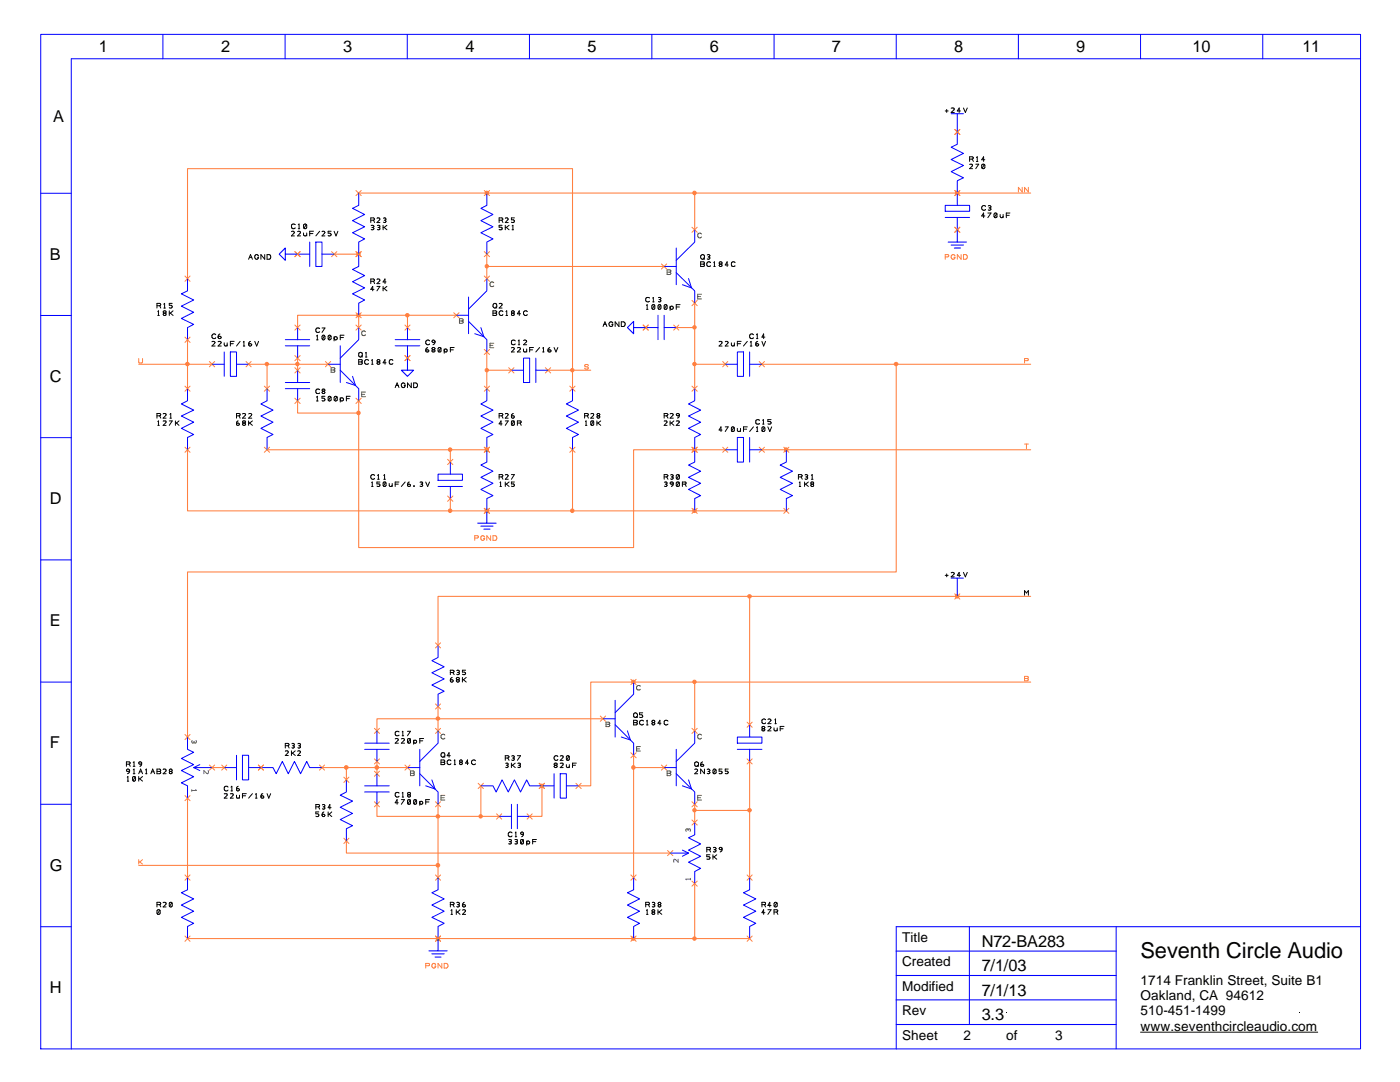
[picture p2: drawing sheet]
<svg xmlns="http://www.w3.org/2000/svg" width="279mm" height="216mm" viewBox="0 0 279 216" stroke-linecap="round" stroke-linejoin="round" font-family="sans-serif">
<defs><g id="words">
<text font-size="4.4" x="227.6" y="191.2">Seventh Circle Audio</text>
<g font-size="3.3">
<text x="19.7" y="10.3">1</text>
<text x="44.1" y="10.3">2</text>
<text x="68.5" y="10.3">3</text>
<text x="92.9" y="10.3">4</text>
<text x="117.3" y="10.3">5</text>
<text x="141.6" y="10.3">6</text>
<text x="166" y="10.3">7</text>
<text x="190.4" y="10.3">8</text>
<text x="214.8" y="10.3">9</text>
<text x="238" y="10.3">10</text>
<text x="259.9" y="10.3">11</text>
<text x="10.6" y="24.4">A</text>
<text x="9.9" y="51.8">B</text>
<text x="9.9" y="76.2">C</text>
<text x="9.9" y="100.6">D</text>
<text x="9.9" y="125">E</text>
<text x="9.9" y="149.4">F</text>
<text x="9.9" y="173.7">G</text>
<text x="195.9" y="189">N72-BA283</text>
<text x="195.9" y="193.8">7/1/03</text>
<text x="9.9" y="198.1">H</text>
<text x="195.9" y="203.6">3.3</text>
<text x="195.9" y="198.7">7/1/13</text>
</g>
<g font-size="2.7">
<text x="180" y="188">Title</text>
<text x="180" y="192.8">Created</text>
<text x="180" y="197.7">Modified</text>
<text x="227.6" y="196.5">1714 Franklin Street, Suite B1</text>
<text x="180" y="202.6">Rev</text>
<text x="227.6" y="199.6">Oakland, CA 94612</text>
<text x="227.6" y="202.6">510-451-1499</text>
<text x="180" y="207.5">Sheet</text>
<text x="192.3" y="207.4">2</text>
<text x="200.8" y="207.5">of</text>
<text x="210.6" y="207.4">3</text>
<text x="227.6" y="205.7">www.seventhcircleaudio.com</text>
</g>
</g></defs>
<g fill="none" stroke="#000" stroke-width=".2">
<path d="M188.6 22.1h.6M188.9 21.8v.6M189.8 21.6h.6l.1 .2-.7 .6h.7M191.7 22.1h-.6l.3-.6v.9M192.3 21.5l.4 .9 .3-.9M193.5 31.8h.5M193.5 32.8h.4l.2 .2-.6 .7h.6M194 31.8l.3-.3-.1-.1-.7-.1v.9M194 31.8l.3 .4M194.7 32.8h.6l-.6 .9M194.9 32.2h.3M194.9 31.5l.1-.2v.9"/>
<path d="M196.5 32.8l.1 .6-.3 .3-.3-.1M196.5 32.8h-.5v.8M196.5 32.8l-.5 .8M196.6 31.9h-.7l.4-.6v.9M49.6 51.7l.4-.9 .4 .9M49.8 51.4h.4M51.6 51.1l-.3-.3-.3 .1a.52 .52 0 0 0 .1 .8l.4-.1 .1-.2h-.2M52.8 50.8v.9l-.7-.9v.9M53.3 50.8h.4l.3 .2-.1 .6-.6 .1zM58.2 46.2l.3-.1 .3 .3-.6 .7h.6M58.9 44.8l-.2-.1-.4 .1a.52 .52 0 0 0 .2 .8l.4-.1M59.4 46.2a.36 .36 0 0 1 .6 .2l-.6 .7h.6"/>
<path d="M59.5 45.6h.3M59.5 44.8l.2-.1v.9M60.6 46.5l.1 .5 .3 .1 .2-.2M61.1 44.8l-.3-.1-.2 .2 .1 .7M61.1 44.8l.1 .6a.33 .33 0 0 1-.5 .2M61.1 44.8l-.4 .8M61.2 46.5v.6M61.8 46.6h.6M62.6 46.1h-.8v1M63.8 46.1l-.8 1M64.3 46.2l.3-.1 .3 .3-.6 .7h.6M66.1 46.1h-.6v.4l.5 .1 .1 .3a.38 .38 0 0 1-.6 .1"/>
<path d="M66.7 46.1l.4 1 .3-1M74 56.1h.5M74 43.9h.5M74.1 45h.4l.1 .2-.2 .2M74.2 45.4h.2M74.4 45.4l.2 .2-.1 .2h-.4M74.5 43.9l.3-.2-.1-.1-.7-.1v.9M74.5 56.1l.3-.2-.1-.1-.7-.1v.9M74.5 56.1l.3 .5M74.5 43.9l.3 .5M74.6 57.7h-.6l.4-.5v.8M75.2 55.8l.4-.1 .2 .2-.6 .7h.6"/>
<path d="M75.2 57.2h.6l-.6 .8M75.2 43.6l.4-.1 .2 .2-.6 .7h.6M75.3 45h.5v.3l-.2 .1M75.4 45.4h.2M75.6 45.4l.2 .1v.3h-.5M76.5 45v.8M76.5 57.2v.8M76.5 57.6h.2M76.5 45.4h.2M76.5 43.6h.5v.1l-.2 .2M76.7 57.6l.5 .4M76.7 43.9h.1"/>
<path d="M76.7 45.4l.5 .4M76.8 43.9l.2 .3v.1h-.5M77 56.3h-.5l.3-.6v.9M77.2 57.2l-.5 .4M77.2 45l-.5 .4M99.6 43.9h.6M100.2 43.9l.2-.2-.1-.1-.7-.1v.9M100.2 43.9l.2 .5M100.2 45h-.6v.3l.6 .1v.2v.2h-.6M100.8 43.6l.4-.1 .2 .2-.6 .7h.6M100.8 45v.8M100.8 45.4h.2"/>
<path d="M101 45.4l.6 .4M101.6 45l-.6 .4M102.2 45.8h.3M102.2 45.1l.2-.1v.8M102.7 43.5h-.6v.4h.3l.3 .2-.3 .3-.3-.1M129.6 59.5l-.4-.1-.3 .2v.5l.3 .1 .4-.1M130.3 59.5l.1-.1v.8M131.4 59.4h.4l.1 .2-.2 .2M131.5 59.8h.2M131.7 59.8l.2 .2a.3 .3 0 0 1-.5 .2M139.8 52.2l.7 .1v.3l-.1 .1 .1 .1v.3l-.7 .1zM139.8 52.7h.6"/>
<path d="M140.4 51.5l.2 .2M141.1 50.9h.5l.1 .1-.3 .3M141.3 51.3h.1M141.4 51.3l.3 .2a.33 .33 0 0 1-.6 .1M141.8 52.4l-.4-.2-.3 .4v.4l.3 .2 .4-.2M142.5 53.2h.2M142.5 52.4l.1-.2v1M143.7 52.7l-.2 .3a.31 .31 0 0 0 .3 .2 .31 .31 0 0 0 .3-.2l-.2-.3M143.7 52.7l-.2-.2 .2-.3 .4 .1v.3l-.2 .1M143.7 52.7h.2M145.3 52.9h-.6l.4-.7v1M146.7 52.4l-.2-.2-.5 .2a.52 .52 0 0 0 .3 .8l.4-.2"/>
<path d="M196.6 43.1h-.7l.4-.6v.9M196.7 41.2l-.4-.2-.4 .4 .2 .5 .4 .1 .2-.2M197.1 42.5h.7l-.7 .9M197.2 41.1a.33 .33 0 0 1 .6 .2l-.3 .2M197.4 41.5h.1M197.5 41.5l.3 .2-.1 .2h-.5M198.9 42.6v.7h-.4M198.9 42.6h-.4v.7M198.9 42.6l-.4 .7M199.6 42.8v.4l.2 .2 .4-.2M200.2 42.8v.6M200.8 43h.6"/>
<path d="M201.5 42.5h-.7v.9M31.3 61h.6M31.5 62.2l.1-.2v.9M31.5 62.9h.3M31.9 61l.2-.2-.1-.2-.7-.1v1M31.9 61l.2 .5M32.7 61.5h.3M32.7 60.7l.2-.2v1M32.8 62.5l-.2 .2 .2 .2h.3v-.3l-.2-.1M32.8 62.5l-.2-.3a.31 .31 0 0 1 .3-.2 .31 .31 0 0 1 .2 .2l-.2 .3M32.8 62.5h.1M33.8 62.5h.2"/>
<path d="M33.8 62v.9M34 62.5l.5 .4M34.4 60.5h-.6v.4h.4l.2 .3-.2 .3-.4-.1M34.5 62l-.5 .5M42.3 68.2a.41 .41 0 0 1 .6 .1l-.6 .7h.6M43.1 66.8l-.5-.2-.3 .4v.3l.3 .3 .5-.2M43.5 68.2a.41 .41 0 0 1 .7 .1l-.7 .7h.7M43.9 66.6l-.3 .3-.1 .5M44.7 68.4v.4l.3 .2h.3v-.2M45.3 68.4v.6M46 68.6h.6M46.7 68.1h-.7v.9"/>
<path d="M47.9 68.1l-.7 .9M48.6 69h.3M48.6 68.3l.1-.2v.9M50 68.1a.56 .56 0 0 0-.4 .7M50.8 68.1l.4 .9 .4-.9M63.2 67.8h.3M63.2 67.1l.1-.2v.9M63.2 79.2l.1-.1v.9M63.8 77.8l-.1-.1a.46 .46 0 0 0-.7 .2v.3a.46 .46 0 0 0 .7 .3l.1-.1M63.8 65.6l-.1-.1a.46 .46 0 0 0-.7 .2l.2 .6h.4l.2-.1M64.3 65.4h.6l-.6 .9M64.5 78.1l-.2 .2 .2 .2h.3l.1-.2-.3-.2"/>
<path d="M64.5 78.1l-.2-.2 .2-.3 .3 .1 .1 .2-.3 .2M64.5 78.1h.1M64.8 67v.7h-.5M64.8 67h-.5v.7M64.8 67l-.5 .7M64.9 79.1h-.6v.4h.3l.3 .2-.3 .3-.3-.1M66 67h-.5v.7M66 79.2h-.5v.7M66 67l.1 .6a.33 .33 0 0 1-.6 .1M66 79.2l.1 .6-.3 .2-.3-.1M66 67l-.5 .7M66 79.2l-.5 .7"/>
<path d="M66.7 67.4a.32 .32 0 0 1 .5-.2 .32 .32 0 0 1 0 .6 .32 .32 0 0 1-.5-.2M66.7 67.2v.8M67.2 79.2a.33 .33 0 0 0-.5 .1l.1 .6M67.2 79.2l.1 .6-.2 .2-.3-.1M67.2 79.2l-.4 .7M67.9 79.6a.33 .33 0 0 1 .4-.2 .33 .33 0 0 1 .2 .5 .33 .33 0 0 1-.5 0l-.1-.1M67.9 79.4v.8M67.9 67.4h.6M68.7 66.9h-.8v.9M69.1 79.5h.6M69.9 79.1h-.8v.9M71.6 71.8h.7v.3l-.2 .1 .2 .1v.3l-.7 .1z"/>
<path d="M71.6 72.2h.5M72.1 71l.2 .2M72.9 71.2h.3M72.9 70.4l.2-.1v.9M73.5 71.9l-.4-.1-.3 .3 .1 .5 .2 .1 .4-.1M74.2 72.7h.3M74.2 71.9l.1-.1v.9M75.4 72.2l-.2 .3a.31 .31 0 0 0 .3 .2 .31 .31 0 0 0 .3-.2l-.2-.3M75.4 72.2l-.2-.2 .2-.2h.4v.3l-.2 .1M75.4 72.2h.2M77 72.4h-.5l.3-.6v.9M78.4 71.9l-.2-.1-.5 .1a.52 .52 0 0 0 .3 .8l.4-.1"/>
<path d="M78.9 77.3l.3-.9 .4 .9M79 76.9h.5M80.9 76.7l-.3-.3-.5 .3v.3l.3 .3h.3l.2-.4h-.3M82.1 76.4v.9l-.8-.9v.9M82.5 76.4h.5l.3 .3v.3l-.3 .3h-.5zM85 69.8h.5l.1 .2-.1 .2h-.5zM85.3 69.3a.56 .56 0 0 0-.3 .7M85.7 68l-.4-.1-.3 .3v.3l.3 .3 .4-.2M86.4 69.8l-.2 .2 .2 .2h.3l.1-.2-.2-.2M86.4 69.8l-.2-.2a.33 .33 0 0 1 .3-.3 .33 .33 0 0 1 .3 .3l-.2 .2M86.4 69.8h.2M86.8 68.1a.6 .6 0 0 1-.4 .7"/>
<path d="M88 69.4v.8h-.5M88 69.4a.33 .33 0 0 0-.6 .2l.1 .6M88 69.4l-.5 .8M88.6 69.8a.3 .3 0 0 1 .4-.2 .3 .3 0 0 1 .2 .4 .3 .3 0 0 1-.3 .2l-.3-.2M88.6 69.6v.9M89.9 69.8h.6M90.6 69.3h-.7v.9M98.4 62l.7 .1v.1l-.2 .3 .2 .2v.2h-.7zM98.4 62.5h.5M98.9 61.3l.2 .2M99.6 60.6l.4-.1 .2 .3-.6 .7h.6M100.4 62.2l-.5-.2-.3 .3v.3l.3 .3 .5-.1"/>
<path d="M101 62.9h.3M101 62.2l.1-.2v.9M102.1 69.4l.3-.1 .3 .3-.6 .6h.6M102.3 62.5l-.2 .2 .2 .2 .4-.2-.3-.2M102.3 62.5l-.2-.1v-.3a.33 .33 0 0 1 .6 .1l-.3 .3M102.3 62.5h.1M102.8 68l-.4-.1-.3 .3 .1 .5 .4 .1 .2-.2M103.3 69.4a.41 .41 0 0 1 .6 .2l-.6 .6h.6M103.4 68l.2-.1v.9M103.4 68.8h.3M103.9 62.6h-.6l.3-.6v.9M104.5 67.9a.39 .39 0 0 1 .6 .2l-.6 .7h.6"/>
<path d="M104.5 69.6l.1 .6h.4l.1-.2M105.1 69.6v.6M105.2 62.2l-.4-.2-.3 .3v.3l.3 .3 .4-.1M105.7 69.8h.6M106.5 69.3h-.8v.9M107.7 69.3l-.8 .9M108.3 70.2h.3M108.3 69.5l.2-.2v.9M109.4 69.8h.5l.1 .2-.1 .2h-.5zM109.7 69.3a.56 .56 0 0 0-.4 .7M110.6 69.3l.4 .9 .3-.9M120.4 65.2l.3-1 .4 1"/>
<path d="M120.5 64.7h.4M122.3 64.5v-.2l-.4-.1-.3 .1-.1 .5a.38 .38 0 0 0 .5 .4 .38 .38 0 0 0 .3-.5h-.2M123.5 64.2v1l-.7-1v1M124 64.2h.5l.3 .3v.3l-.3 .4h-.5zM129 61.7h.3M129 61l.2-.2v.9M130.3 60.2h.3M130.6 60.9v.7h-.4M130.6 60.9h-.4v.7M130.6 60.9l-.4 .7M131.8 60.9v.7h-.4M131.8 60.9h-.4v.7"/>
<path d="M131.8 60.9l-.4 .7M133.1 60.9h-.5v.7M133.1 60.9v.7h-.5M133.1 60.9l-.5 .7M133.7 61.3a.32 .32 0 0 1 .5-.2 .32 .32 0 0 1 0 .6 .32 .32 0 0 1-.5-.2M133.7 61.1v.8M135 61.3h.6M135.7 60.8h-.7v.9M143.5 68.2l.4-.1 .2 .2-.6 .7h.6M144.7 68.2l.4-.1 .2 .2-.6 .7h.6M146 68.4v.6a.33 .33 0 0 0 .6-.2M146.6 68.4v.6"/>
<path d="M147.2 68.6h.6M147.9 68.1h-.7v.9M149.1 68.1l-.7 .9M149.7 69h.4M149.7 68.3l.2-.2v.9M150.4 66.8l-.5-.2a.53 .53 0 0 0-.2 .9l.5 .1 .2-.2M151 67.6h.3M151 66.8l.1-.2v1M151.2 68.1a.49 .49 0 0 0-.4 .7M152.1 68.1l.3 .9 .4-.9M152.7 67.3h-.6l.3-.7v1M31.3 83h.6"/>
<path d="M31.5 84.9h.3M31.5 84.1l.1-.1v.9M31.9 83l.2-.3-.1-.1-.7-.1v.9M31.9 83l.2 .4M32.6 82.6l.3-.1 .2 .2-.5 .7h.5M32.6 84h.5v.2l-.5 .7h.5M33.8 84h.6l-.6 .9M33.9 83.4h.3M33.9 82.7l.2-.2v.9M35 84v.9M35 84.4h.2M35.2 84.4l.5 .5"/>
<path d="M35.7 84l-.5 .4M47.2 83h.5M47.5 84a.5 .5 0 0 0-.3 .7M47.7 83l.2-.1v-.3l-.7-.1v.9M47.7 83l.2 .4M48.4 82.6a.41 .41 0 0 1 .6 .1l-.6 .7h.6M48.6 84.4l-.2 .3 .2 .2 .4-.2-.2-.3M48.6 84.4l-.2-.2 .2-.2h.3l.1 .2-.2 .2M48.6 84.4h.2M49.6 82.6a.41 .41 0 0 1 .6 .1l-.6 .7h.6M49.6 84.4h.2M49.6 84v.9"/>
<path d="M49.8 84.4l.6 .5M50.4 84l-.6 .4M63.2 80h.3M74.2 97.1h.3M74.2 96.3l.1-.1v.9M74.8 94.9l-.5-.2-.3 .3v.3l.3 .3 .5-.1M75.4 95.6h.3M75.4 94.9l.1-.2v.9M75.8 96.2h-.6v.4h.6v.2l-.2 .3-.4-.1M76.6 95.6h.3M76.6 94.9l.2-.2v.9M77 96.2h-.5v.8"/>
<path d="M77 96.2v.7a.3 .3 0 0 1-.5 .1M77 96.2l-.5 .8M77.7 96.5v.5a.33 .33 0 0 0 .6-.1M78.3 96.5v.6M78.9 96.6h.6M79.6 96.2h-.7v.9M80.9 96.2l-.8 .9M81.7 96.2a.56 .56 0 0 0-.4 .7M82.5 97h.2zM83.8 96.2h.5l.1 .2-.2 .2M84 96.6h.2M84.2 96.6l.2 .3a.33 .33 0 0 1-.6 .1"/>
<path d="M85 96.2l.3 .9 .4-.9M99.6 83h.6M99.6 95.2h.6M99.8 97.1h.3M99.8 96.3l.1-.1v.9M100.2 83l.2-.3-.1-.1-.7-.1v.9M100.2 95.2l.2-.3-.1-.1-.7-.1v.9M100.2 83l.2 .4M100.2 95.2l.2 .4M100.2 84.6h-.6l.4-.6v.9M100.8 82.6l.4-.1 .2 .2-.6 .7h.6M100.8 84h.6l-.6 .9"/>
<path d="M100.8 96.2v.9M100.8 94.8l.4-.1 .2 .2-.6 .7h.6M100.8 96.6h.2M101 96.6l.6 .5M101.6 96.2l-.6 .4M102.1 94.7h.6l-.6 .9M102.4 82.5a.49 .49 0 0 0-.3 .7M102.6 84l.1 .7a.33 .33 0 0 1-.6 .1M102.6 84h-.5v.8M102.6 84l-.5 .8M102.7 96.2h-.6v.4h.5l.1 .2-.3 .3-.3-.1M103.3 84.4h.5"/>
<path d="M103.8 84.4l.2-.1v-.3h-.7v.9M103.8 84.4l.2 .5M116.7 83h.5M116.8 84.9h.3M116.8 84.1l.2-.1v.9M117.2 83l.2-.3-.1-.1-.6-.1v.9M117.2 83l.2 .4M117.9 82.6l.4-.1 .2 .2-.6 .7h.6M118.4 84v.8h-.4M118.4 84h-.4v.8M118.4 84l-.4 .8M119.1 84.4h.2"/>
<path d="M119.1 84v.9M119.3 83l-.2-.3a.31 .31 0 0 1 .3-.2 .31 .31 0 0 1 .3 .2l-.2 .3M119.3 83h.2M119.3 83l-.2 .2 .2 .2 .4-.2-.2-.2M119.3 84.4l.6 .5M119.9 84l-.6 .4M132.5 83h.6M132.5 84h.4l.2 .2-.6 .7h.6M132.5 95.2h.6M132.6 96.2h.5v.2l-.2 .2M132.8 96.6h.1M132.9 96.6l.2 .3a.33 .33 0 0 1-.5 .1"/>
<path d="M133.1 83l.2-.3-.1-.1-.7-.1v.9M133.1 95.2l.2-.3-.1-.1-.7-.1v.9M133.1 95.2l.2 .4M133.1 83l.2 .4M133.7 82.6a.41 .41 0 0 1 .7 .1l-.7 .7h.7M133.7 84.4h.3M133.7 84v.9M133.8 94.8h.5l.1 .1-.3 .3M133.8 96.2h.5v.4h-.5zM134 95.2h.1M134 84.4l.5 .5M134.1 95.2l.3 .2a.33 .33 0 0 1-.6 .1"/>
<path d="M134.4 96.4a.56 .56 0 0 1-.4 .7M134.5 84l-.5 .4M135 84h.5l.1 .2-.6 .7h.6M135.5 94.8l-.3-.1-.2 .2v.6M135.5 94.8l.1 .6a.33 .33 0 0 1-.6 .1M135.5 96.2l.1 .7-.3 .2-.3-.1M135.5 96.2h-.5v.8M135.5 94.8l-.5 .7M135.5 96.2l-.5 .8M135.6 82.7l-.1 .5-.3 .2M136.2 96.6h.5M136.7 96.6l.2-.2v-.2h-.7v.9"/>
<path d="M136.7 96.6l.2 .5M144.1 85.8h-.6l.4-.6v.9M144.7 85.2h.6l-.6 .9M146.5 85.3h-.5v.7M146.5 85.3l.1 .6-.3 .2-.3-.1M146.5 85.3l-.5 .7M147.2 85.5v.5l.3 .1 .3-.2M147.8 85.5v.6M148.4 85.6h.6M149.1 85.2h-.7v.9M150.4 85.2l-.8 .9M151 85.3l.1-.1v.9"/>
<path d="M151 86.1h.3M151.6 83.9l-.5-.2a.52 .52 0 0 0-.2 .8l.2 .1 .5-.1M152.2 84.6h.3M152.2 83.9l.2-.2v.9M152.6 85.3l.1 .6-.3 .2-.3-.1M152.6 85.3h-.5v.7M152.6 85.3l-.5 .7M153.2 85.2l.4 .9 .4-.9M153.9 83.7h-.7v.4l.6 .1 .1 .1-.1 .3h-.6M159.3 95.2h.6M159.5 97.1h.3M159.5 96.3l.1-.1v.9"/>
<path d="M159.9 95.2l.2-.3-.1-.1-.7-.1v.9M159.9 95.2l.2 .4M160.6 96.6h.2M160.6 96.2v.9M160.7 94.8h.4l.1 .1-.2 .3M160.8 95.2h.2M160.8 96.6l.5 .5M161 95.2l.2 .2a.33 .33 0 0 1-.5 .1M161.3 96.2l-.5 .4M161.9 95.6h.4M161.9 94.9l.2-.2v.9M162 96.6l-.2 .3a.31 .31 0 0 0 .3 .2 .31 .31 0 0 0 .3-.2l-.2-.3"/>
<path d="M162 96.6h.2M162 96.6l-.2-.2 .2-.2h.3v.4h-.1M188.6 114.8h.6M188.9 114.5v.6M189.8 114.3a.41 .41 0 0 1 .7 .1l-.7 .7h.7M191.7 114.8h-.6l.3-.6v.9M192.3 114.2l.4 .9 .3-.9M204.5 118.8v-.9l.4 .4 .3-.4v.9M89.9 134.2h.5M90.3 135.2a.53 .53 0 0 0-.4 .6M90.4 134.2l.2-.3v-.1l-.7-.1v.9M90.4 134.2l.2 .4"/>
<path d="M91.1 133.8h.5l.1 .1-.3 .3M91.3 134.2h.1M91.3 135.6h.1M91.3 135.6l-.2 .2a.32 .32 0 0 0 .3 .3 .32 .32 0 0 0 .3-.3l-.3-.2M91.3 135.6l-.2-.2a.32 .32 0 0 1 .3-.2 .32 .32 0 0 1 .3 .2l-.3 .2M91.4 134.2l.3 .2-.1 .1h-.5M92.3 135.2v.9M92.3 135.6h.2M92.5 135.6l.5 .5M92.9 133.7h-.6v.4h.4l.2 .3a.41 .41 0 0 1-.6 .1M93 135.2l-.5 .4M25.2 152.5h.6"/>
<path d="M25.4 155.9h.3M25.4 155.1l.1-.2v1M25.8 152.5l.2-.3-.1-.1-.7-.1v.9M25.8 152.5l.2 .4M25.9 153.7a.54 .54 0 0 1-.5 .7M26.6 152.9h.3M26.6 154.4h.3M26.6 152.1l.2-.1v.9M26.6 153.6l.2-.1v.9M27 155v.8h-.5M27 155a.3 .3 0 0 0-.5 .2v.6M27 155l-.5 .8"/>
<path d="M27.7 154.4l.4-.9 .3 .9M27.7 154.9v1M27.7 155.4h.2M27.8 154h.5M27.9 155.4l.5 .5M28.3 152.2a.56 .56 0 0 1-.4 .7M28.4 154.9l-.5 .5M29 154.4h.3M29 153.6l.2-.1v.9M30.1 154.4l.4-.9 .4 .9M30.3 154h.4M31.3 153.5h.7l.1 .2-.2 .2 .2 .3-.1 .1-.7 .1z"/>
<path d="M31.3 153.9h.6M32.6 153.5h.3l.2 .2-.5 .7h.5M34 153.9l-.2 .1v.3a.33 .33 0 0 0 .6-.1l-.2-.3M34 153.9l-.2-.2 .2-.2 .4 .2-.2 .2M34 153.9h.2M44.7 158.4h.6v.2l-.6 .7h.6M45.5 157.1l-.2-.2-.4 .1a.52 .52 0 0 0 .1 .8l.5-.2M46 158.4h.4l.2 .2-.6 .7h.6M46.1 157.1l.2-.2v.9M46.1 157.8h.3M47.2 158.7v.5h.5l.1-.2M47.5 156.9a.5 .5 0 0 0-.3 .7"/>
<path d="M47.8 158.7v.6M48.4 158.8h.6M49.1 158.4h-.7v.9M50.4 158.4l-.8 .9M51 159.3h.3M51 158.5l.1-.1v.9M52.5 158.4a.56 .56 0 0 0-.4 .6M53.3 158.4l.3 .9 .4-.9M56.9 148.8h.6M56.9 149.9l.4-.1 .2 .2-.6 .7h.6M57.5 148.8l.2-.2-.1-.2-.7-.1v1M57.5 148.8l.2 .5"/>
<path d="M58.2 149.8v.9M58.2 150.3h.2M58.3 148.4h.4l.1 .2-.3 .2M58.4 148.8h.1M58.4 150.3l.5 .4M58.5 148.8l.3 .3a.3 .3 0 0 1-.5 .1M58.9 149.8l-.5 .5M59.4 149.9a.38 .38 0 0 1 .6 .1l-.6 .7h.6M59.4 148.4a.33 .33 0 0 1 .6 .2l-.3 .2M59.6 148.8h.1M59.7 148.8l.3 .3-.1 .1h-.5M78.9 147.4a.39 .39 0 0 1 .6 .2l-.6 .7h.6"/>
<path d="M79.6 146l-.4-.1-.3 .3 .1 .6 .6-.1M79.6 158.2l-.4-.1-.3 .3v.3l.3 .3 .4-.1M80.1 147.4a.39 .39 0 0 1 .6 .2l-.6 .7h.6M80.1 159.6h.6l-.6 .9M80.3 146.8h.3M80.3 146l.1-.1v.9M80.3 158.2l.1-.1v.9M80.3 159h.3M81.3 145.9h.6l-.6 .9M81.5 158.6l-.2 .2 .2 .2h.4v-.3l-.2-.1M81.5 158.6l-.2-.3a.31 .31 0 0 1 .3-.2 .31 .31 0 0 1 .3 .2l-.2 .3M81.5 158.6h.2"/>
<path d="M81.9 147.4h-.5v.8M81.9 159.6h-.5v.8M81.9 159.6v.8h-.5M81.9 147.4v.8h-.5M81.9 147.4l-.5 .8M81.9 159.6l-.5 .8M82.5 147.9l.1-.2a.32 .32 0 0 1 .5 .2 .32 .32 0 0 1-.3 .4l-.3-.2M82.5 147.7v.8M83.1 159.6h-.5v.8M83.1 159.6v.7a.3 .3 0 0 1-.5 .1M83.1 159.6l-.5 .8M83.8 159.9v.8"/>
<path d="M83.8 147.8h.6M84.5 147.4h-.7v.9M85.7 159.6h-.7v.9M88 151.6l.7 .1v.3l-.1 .1 .1 .1v.3l-.7 .1zM88 152.1h.6M88.6 150.9l.2 .2M89.9 150.8h-.7l.4-.6v.9M90 151.8l-.5-.2-.3 .3v.4l.3 .3 .5-.2M90.6 152.6h.3M90.6 151.8l.2-.2v1M91.9 152.1l-.2 .2 .2 .3 .4-.3-.2-.2M91.9 152.1l-.2-.2 .2-.3 .4 .3-.2 .2"/>
<path d="M91.9 152.1h.2M93.5 152.3h-.6l.4-.7v1M94.9 151.8l-.5-.2-.3 .3 .2 .6 .4 .1 .2-.2M100.8 151.3h.5M100.9 152.3h.4l.1 .2-.2 .2M101 152.7h.2M101.2 152.7l.2 .3a.3 .3 0 0 1-.5 .1M101.3 151.3l.3-.3-.1-.1-.7-.1v.9M101.3 151.3l.3 .4M102.1 152.3v.9M102.1 152.7h.2M102.1 150.9a.33 .33 0 0 1 .6 .1l-.3 .3"/>
<path d="M102.3 151.3h.1M102.3 152.7l.5 .5M102.4 151.3l.3 .2-.1 .1h-.5M102.8 152.3l-.5 .4M103.3 150.8h.6l-.6 .9M103.3 152.3h.5l.1 .2-.3 .2M103.5 152.7h.1M103.6 152.7l.3 .3-.1 .1h-.5M110.8 152.7l-.2 .3 .2 .2 .4-.2-.2-.3M110.8 152.7h.2M110.8 152.7l-.2-.2 .2-.2h.3l.1 .2-.2 .2M111.3 151l-.4-.2-.3 .3v.3l.3 .3 .4-.1"/>
<path d="M111.8 150.9l.4-.1 .2 .2-.6 .7h.6M111.8 152.3h.6v.2l-.6 .7h.6M113 152.6v.4a.31 .31 0 0 0 .3 .2 .31 .31 0 0 0 .3-.2M113.5 150.9a.3 .3 0 0 0-.5 .1l.1 .6M113.5 150.9v.7h-.4M113.5 150.9l-.4 .7M113.6 152.6v.6M114.3 152.7h.6M115 152.3h-.7v.9M126.4 143.7l.7 .1 .1 .1-.2 .3 .2 .2-.1 .2-.7 .1zM126.4 144.2h.6M127 143l.2 .2"/>
<path d="M128.3 142.2h-.7v.4l.6 .1 .1 .3a.41 .41 0 0 1-.7 .1M128.4 143.9l-.4-.2-.4 .3 .2 .6 .4 .1 .2-.2M129 143.9l.2-.2v1M129 144.7h.3M130.3 144.2l-.2 .2 .2 .3 .3-.1v-.3l-.1-.1M130.3 144.2l-.2-.3a.31 .31 0 0 1 .3-.2 .31 .31 0 0 1 .3 .2l-.2 .3M130.3 144.2h.2M131.9 144.3h-.6l.4-.6v1M133.3 143.9l-.5-.2-.3 .3 .2 .6 .4 .1 .2-.2M138.6 153.5h.4l.2 .2-.6 .7h.6M139.1 152.7l.3 .2M139.9 152.6l.3-.1 .3 .2-.1 .2h-.3l-.3-.2z"/>
<path d="M140.2 152a.56 .56 0 0 0-.4 .7M140.6 153.5v.9l-.8-.9v.9M141.1 153.5a.33 .33 0 0 1 .6 .2l-.3 .2M141.3 153.9h.1M141.4 153.9l.3 .3-.1 .1h-.5M142.8 153.5l.1 .7-.2 .2-.3-.1M142.8 153.5h-.4v.8M142.8 153.5l-.4 .8M144.1 153.5h-.6v.4h.6v.2l-.2 .3-.4-.1M145.3 153.5h-.6v.4h.5l.1 .2-.2 .3-.4-.1M152.3 145.4h.1M152.3 145.4l-.2-.2 .2-.3 .4 .3-.3 .2"/>
<path d="M152.3 145.4l-.2 .2 .2 .2h.3l.1-.2-.3-.2M152.8 143.6l-.4-.1-.3 .3 .1 .5 .4 .1 .2-.2M153.2 143.6a.39 .39 0 0 1 .7 .1l-.7 .7h.7M153.2 145a.41 .41 0 0 1 .7 .2l-.7 .6h.7M154.5 145.2l.1 .6h.4l.1-.2M154.6 144.4h.3M154.6 143.6l.2-.1v.9M155.1 145.2v.6M155.7 145.4h.6M156.5 144.9h-.8v.9M63 161h.6M63.6 161l.2-.2-.1-.2-.7-.1v1"/>
<path d="M63.6 161l.2 .5M63.6 162h-.6v.4h.4l.2 .2-.2 .3h-.4M64.3 160.6h.5l.1 .2-.3 .2M64.5 161h.1M64.6 162l-.3 .3v.4M64.6 161l.3 .2a.32 .32 0 0 1-.6 .2M65.5 162v.9M65.5 162.5h.2M65.7 162.5l.5 .4M66.1 161.2h-.6l.3-.7v1M66.2 162l-.5 .5M79.5 160.2h-.6l.3-.6v.9"/>
<path d="M83.8 160.1a.3 .3 0 0 1 .4-.2 .3 .3 0 0 1 .2 .4 .3 .3 0 0 1-.4 .2l-.2-.2M85 160h.6M101.5 167.6h.5l.1 .1-.3 .2M101.6 167.9h.2M101.8 167.9l.3 .3-.1 .2h-.5M102.2 166.2l-.5-.2-.3 .3v.4l.3 .3 .5-.2M102.7 167.6h.5v.3h-.2M102.8 167h.3M102.8 166.2l.2-.2v1M102.9 167.9h.1M103 167.9l.2 .1v.4h-.5M104.4 167.6v.8h-.4"/>
<path d="M104.4 167.6h-.4v.8M104.4 167.6l-.4 .8M104.5 166.3l-.1 .4-.3 .3M105.1 168a.3 .3 0 0 1 .4-.2 .3 .3 0 0 1 .2 .4 .3 .3 0 0 1-.4 .2l-.2-.2M105.1 167.8v.9M106.3 167.9h.6M107.1 167.5h-.8v.9M141.1 169.5h.5M141.6 169.5l.2-.2-.1-.1-.6-.1v.9M141.6 169.5l.2 .5M141.7 170.6h-.6v.3l.5 .1 .1 .2-.1 .2h-.5M142.3 170.6v.8"/>
<path d="M142.3 171h.2M142.4 169.2a.33 .33 0 0 1 .5 .1l-.2 .2M142.5 169.5h.2M142.5 171l.5 .4M142.7 169.5l.2 .3a.33 .33 0 0 1-.5 .1M143 170.6l-.5 .4M144.1 169.3a.53 .53 0 0 1-.4 .7M31.3 180.5h.6M31.9 180.5l.2-.2-.1-.2-.7-.1v1M31.9 181.6a.33 .33 0 0 0-.6 .1l.1 .7M31.9 181.6l.1 .6a.33 .33 0 0 1-.6 .2M31.9 180.5l.2 .5"/>
<path d="M31.9 181.6l-.5 .8M32.6 180.1l.3-.1 .2 .3-.5 .7h.5M34.3 180.1h-.5v.8M34.3 180.1l.1 .7a.33 .33 0 0 1-.6 .1M34.3 180.1l-.5 .8M89.9 180.5h.5M90 182.5h.3M90 181.7l.2-.2v1M90.4 180.5l.2-.2v-.2l-.7-.1v1M90.4 180.5l.2 .5M91.1 181.5v1M91.1 182h.2"/>
<path d="M91.1 180.1a.33 .33 0 0 1 .6 .2l-.3 .2M91.3 180.5h.1M91.3 182l.5 .5M91.4 180.5l.3 .3-.1 .1h-.5M91.8 181.5l-.5 .5M92.3 181.6a.41 .41 0 0 1 .6 .1l-.6 .8h.6M92.7 180l-.3 .3-.1 .5M128.9 180.5h.5M129 181.7l.2-.2v1M129 182.5h.3M129.4 180.5l.2-.2-.1-.2-.6-.1v1M129.4 180.5l.2 .5"/>
<path d="M130.2 180.1h.4v.4h-.1M130.3 180.5h.2M130.3 182l-.2 .2 .2 .3 .3-.1v-.3l-.1-.1M130.3 182h.2M130.3 182l-.2-.3a.31 .31 0 0 1 .3-.2 .31 .31 0 0 1 .3 .2l-.2 .3M130.5 180.5l.1 .1v.3h-.4M131.3 181.5v1M131.3 182h.2M131.5 180.5l-.2 .3a.31 .31 0 0 0 .3 .2 .31 .31 0 0 0 .3-.2l-.2-.3M131.5 180.5l-.2-.2 .2-.3 .4 .3-.2 .2M131.5 180.5h.2M131.5 182l.6 .5"/>
<path d="M132.1 181.5l-.6 .5M152.1 180.5h.5M152.6 180.5h.1v-.4l-.6-.1v1M152.6 180.5l.2 .5M152.7 182.1h-.6l.3-.6v1M153.2 181.5h.7l-.7 1M153.9 180.7h-.7l.4-.7v1M154.5 182h.5M155 180.1h-.4v.8M155 180.1l.1 .7-.2 .2-.3-.1M155 182l.2-.3v-.1l-.7-.1v1M155 180.1l-.4 .8"/>
<path d="M155 182l.2 .5M227.6 206h35.4"/>
<circle cx="140.2" cy="51.3" r=".45"/>
<circle cx="43.8" cy="67.3" r=".29"/>
<circle cx="49.9" cy="68.8" r=".29"/>
<circle cx="71.9" cy="70.8" r=".42"/>
<circle cx="86.5" cy="68.1" r=".29"/>
<circle cx="98.8" cy="61" r=".45"/>
<circle cx="151.1" cy="68.8" r=".27"/>
<circle cx="47.5" cy="84.6" r=".27"/>
<circle cx="81.6" cy="96.8" r=".29"/>
<circle cx="102.3" cy="83.2" r=".27"/>
<circle cx="135.3" cy="82.7" r=".29"/>
<circle cx="90.1" cy="135.9" r=".27"/>
<circle cx="25.6" cy="153.7" r=".29"/>
<circle cx="28" cy="152.2" r=".29"/>
<circle cx="47.5" cy="157.6" r=".27"/>
<circle cx="52.3" cy="159" r=".27"/>
<circle cx="88.4" cy="150.6" r=".45"/>
<circle cx="126.8" cy="142.7" r=".43"/>
<circle cx="139" cy="152.5" r=".45"/>
<circle cx="64.5" cy="162.7" r=".27"/>
<circle cx="104.2" cy="166.2" r=".27"/>
<circle cx="143.8" cy="169.3" r=".27"/>
<circle cx="92.6" cy="180.8" r=".29"/>
</g>
<g fill="none" stroke="#ff8040" stroke-width=".2">
<path d="M71 38l1.1 1M72.1 38l-1.1 1M96.6 38l1.1 1M97.7 38l-1.1 1M190.5 38l1.1 1M190.5 25.8l1.1 1M191.6 25.8l-1.1 1M191.6 38l-1.1 1M204 37.4v.9l-.8-.9v.9M205.2 37.4v.9l-.7-.9v.9M36.9 55.1l1 1M37.9 55.1l-1 1"/>
<path d="M58.8 50.2l1.1 1M59.9 50.2l-1.1 1M66.2 50.2l1 1M67.2 50.2l-1 1M71 50.2l1.1 1M72.1 50.2l-1.1 1M96.6 50.2l1.1 1M96.6 55.1l1.1 1M97.7 50.2l-1.1 1M97.7 55.1l-1.1 1M132 52.7l1.1 1M133.1 52.7l-1.1 1"/>
<path d="M138.1 45.3l1 1.1M138.1 59.9l1 1.1M139.1 45.3l-1 1.1M139.1 59.9l-1 1.1M188.6 51.3l.7-.1v-.3l-.7-.1v.9M190.5 45.3l1.1 1.1M190.6 51.1l-.1-.2-.4-.1-.3 .3v.3a.38 .38 0 0 0 .4 .3 .38 .38 0 0 0 .4-.3h-.2M191.6 45.3l-1.1 1.1M191.8 50.8v.9l-.7-.9v.9M192.3 50.8h.4l.3 .3v.3l-.3 .3h-.4zM27.7 71.5v.9a.52 .52 0 0 0 .7-.2v-.7M36.9 77l1 1.1"/>
<path d="M36.9 67.3l1 1M37.9 77l-1 1.1M37.9 67.3l-1 1M41.8 72.1l1 1.1M42.8 72.1l-1 1.1M49.1 72.1l1 1.1M50.1 72.1l-1 1.1M52.7 77l1.1 1.1M53.8 77l-1.1 1.1M58.8 71l1.1 1M58.8 64.9l1.1 1M58.8 73.4l1.1 1"/>
<path d="M58.8 79.5l1.1 1M59.9 71l-1.1 1M59.9 64.9l-1.1 1M59.9 73.4l-1.1 1M59.9 79.5l-1.1 1M64.9 72.1l1.1 1.1M66 72.1l-1.1 1.1M71 62.4l1.1 1M71 64.9l1.1 1M71 79.5l1.1 1M72.1 62.4l-1.1 1M72.1 64.9l-1.1 1"/>
<path d="M72.1 79.5l-1.1 1M80.8 64.9l1 1M80.8 71l1 1M81.8 71l-1 1M81.8 64.9l-1 1M90.6 62.4l1 1M91.6 62.4l-1 1M96.6 77l1.1 1.1M96.6 69.7l1.1 1M97.7 77l-1.1 1.1M97.7 69.7l-1.1 1M101.5 73.4l1.1 1"/>
<path d="M102.6 73.4l-1.1 1M108.8 73.4l1.1 1M109.9 73.4l-1.1 1M113.7 77l1.1 1.1M114.8 77l-1.1 1.1M117.4 73l-.2-.3-.4 .1v.3l.4 .1 .2 .2-.2 .3h-.3l-.2-.3M128.4 64.9l1 1M129.4 64.9l-1 1M134.5 64.9l1 1M135.5 64.9l-1 1M138.1 77l1 1.1M139.1 77l-1 1.1"/>
<path d="M144.2 72.1l1 1.1M145.2 72.1l-1 1.1M151.5 72.1l1.1 1.1M152.6 72.1l-1.1 1.1M204.5 72h.5l.2-.2-.2-.3h-.5v.9M36.9 89.2l1 1.1M37.9 89.2l-1 1.1M52.7 89.2l1.1 1.1M53.8 89.2l-1.1 1.1M89.3 91.7l1.1 1M89.3 99l1.1 1M90.4 91.7l-1.1 1"/>
<path d="M90.4 99l-1.1 1M96.6 89.2l1.1 1.1M97.7 89.2l-1.1 1.1M113.7 89.2l1.1 1.1M114.8 89.2l-1.1 1.1M138.1 89.2l1 1.1M139.1 89.2l-1 1.1M144.2 89.2l1 1.1M145.2 89.2l-1 1.1M151.5 89.2l1.1 1.1M152.6 89.2l-1.1 1.1M156.4 89.2l1 1.1"/>
<path d="M157.4 89.2l-1 1.1M204.5 88.6h.7M204.9 88.6v.9M94.7 107.4h.5l.3-.3-.3-.2h-.5v.9M96.6 101.4l1.1 1M96.7 107.2l-.4-.3-.3 .2v.4a.38 .38 0 0 0 .4 .3 .38 .38 0 0 0 .3-.4h-.2M97.7 101.4l-1.1 1M97.9 106.9v.9l-.7-.9v.9M98.4 106.9l.6 .1a.52 .52 0 0 1-.2 .8h-.4zM138.1 101.4l1 1M139.1 101.4l-1 1M156.4 101.4l1 1"/>
<path d="M157.4 101.4l-1 1M190.5 118.5l1.1 1M191.6 118.5l-1.1 1M86.9 128.3l1 1M87.9 128.3l-1 1M125.9 135.6l1.1 1M127 135.6l-1.1 1M204.5 135h.6l.1 .2-.2 .2 .2 .2-.1 .2h-.6zM204.5 135.4h.5M36.9 158.8l1 1M36.9 146.6l1 1M37.9 158.8l-1 1"/>
<path d="M37.9 146.6l-1 1M41.8 152.7l1 1M42.8 152.7l-1 1M44.2 152.7l1.1 1M45.3 152.7l-1.1 1M51.6 152.7l1 1M52.6 152.7l-1 1M63.8 152.7l1 1M64.8 152.7l-1 1M68.6 155.1l1 1M69.6 155.1l-1 1M74.7 151.4l1 1"/>
<path d="M74.7 145.3l1 1M74.7 153.9l1 1M74.7 160l1 1M75.7 151.4l-1 1M75.7 145.3l-1 1M75.7 153.9l-1 1M75.7 160l-1 1M80.8 152.7l1 1M81.8 152.7l-1 1M86.9 140.5l1 1M86.9 145.3l1 1M86.9 160l1 1"/>
<path d="M87.9 140.5l-1 1M87.9 145.3l-1 1M87.9 160l-1 1M95.4 156.3l1.1 1.1M96.5 156.3l-1.1 1.1M107.6 156.3l1.1 1.1M108.7 156.3l-1.1 1.1M114.9 156.3l1.1 1.1M116 156.3l-1.1 1.1M119.8 142.9l1.1 1M120.9 142.9l-1.1 1M125.9 150.2l1.1 1"/>
<path d="M127 150.2l-1.1 1M132 152.7l1.1 1M133.1 152.7l-1.1 1M138.1 145.3l1 1M138.1 160l1 1M139.1 145.3l-1 1M139.1 160l-1 1M149.1 144.1l1 1M149.1 151.4l1 1M150.1 144.1l-1 1M150.1 151.4l-1 1M27.7 171.5v.9"/>
<path d="M27.7 172h.2M27.9 172l.5 .4M28.4 171.5l-.5 .5M36.9 174.6l1 1M37.9 174.6l-1 1M68.6 167.3l1 1M69.6 167.3l-1 1M86.9 174.6l1 1M87.9 174.6l-1 1M99.1 162.4l1 1M100.1 162.4l-1 1M105.2 162.4l1 1"/>
<path d="M106.2 162.4l-1 1M125.9 174.6l1.1 1M127 174.6l-1.1 1M133.2 169.7l1.1 1M134.3 169.7l-1.1 1M138.1 175.8l1 1M138.1 163.6l1 1M139.1 175.8l-1 1M139.1 163.6l-1 1M149.1 174.6l1 1M150.1 174.6l-1 1M36.9 186.8l1 1"/>
<path d="M37.9 186.8l-1 1M85 192.7h.7v-.4l-.7-.1v1M86.9 186.8l1 1M87 192.6l-.2-.3-.3-.1-.3 .4v.3a.39 .39 0 0 0 .4 .3 .39 .39 0 0 0 .4-.4h-.3M87.9 186.8l-1 1M88.2 192.2v1l-.8-1v1M88.6 192.2h.5l.3 .4v.3l-.3 .3h-.5zM125.9 186.8l1.1 1M127 186.8l-1.1 1M149.1 186.8l1 1M150.1 186.8l-1 1"/>
</g>
<g fill="none" stroke="#00f" stroke-width=".2">
<path d="M8.1 6.9h263.4v202.4h-263.4zM32.5 6.9v4.8M56.9 6.9v4.8M81.3 6.9v4.8M105.7 6.9v4.8M130.1 6.9v4.8M154.5 6.9v4.8M178.9 6.9v4.8M203.2 6.9v4.8M227.6 6.9v4.8M252 6.9v4.8M271.5 11.7h-257.3v197.6"/>
<path d="M8.1 38.6h6.1M71.6 38.5v2.5l-1.2 .6 2.4 1.2-2.4 1.2 2.4 1.3-2.4 1.1 2.4 1.3-1.2 .6v4.9l-1.2 .6 2.4 1.2-2.4 1.2 2.4 1.2-2.4 1.2 2.4 1.3-1.2 .6v2.4M97.2 38.5v2.5l-1.2 .6 2.4 1.2-2.4 1.2 2.4 1.3-2.4 1.1 2.4 1.3-1.2 .6v2.4M189.8 22.7h1.3v6.1l-1.3 .6 2.5 1.2-2.5 1.2 2.5 1.2-2.5 1.2 2.5 1.3-1.2 .6v4.9M191.1 22.7h1.2M37.4 55.6v2.4l-1.2 .6 2.5 1.3-2.5 1.2 2.5 1.2-2.5 1.2 2.5 1.2-1.3 .7v2.4M59.4 50.7h2.4M61.8 48.3v4.9M63 48.3h1.3v4.9h-1.3zM64.3 50.7h2.4M93.5 59.3v7.3M97.2 55.6v2.4l-3.7 3.7"/>
<path d="M132.5 53.2h2.5M135 54.4l3.6 3.6v2.5M135 49.5v7.3M137.4 55.6l.6 1.8-1.8-.6M138.6 45.8v2.5l-3.6 3.6M188.6 41h4.9v1.2h-4.9zM188.6 43.4h4.9M191.1 43.4v2.4M8.1 62.9h6.1M37.4 77.6v2.4l-1.2 .6 2.5 1.2-2.5 1.2 2.5 1.2-2.5 1.3 2.5 1.2-1.3 .6v2.4M42.3 72.7h2.4M44.7 70.2v4.9"/>
<path d="M46 70.2h1.2v4.9h-1.2zM47.2 72.7h2.4M53.3 77.6v2.4l-1.2 .6 2.4 1.2-2.4 1.2 2.4 1.2-2.4 1.3 2.4 1.2-1.2 .6v2.4M56.9 69h4.9M56.9 67.8h4.9M56.9 76.3h4.9M56.9 77.6h4.9M59.4 65.4v2.4M59.4 69v2.5M59.4 73.9v2.4M59.4 77.6v2.4M65.5 72.7h2.4"/>
<path d="M67.9 73.9l3.7 3.7v2.4M67.9 69v7.3M70.4 75.1l.6 1.8-1.9-.6M71.6 65.4v2.4l-3.7 3.7M78.9 69h4.9M78.9 67.8h4.9M81.3 65.4v2.4M81.3 69v2.5M91.1 62.9h2.4M93.5 64.1l3.7 3.7v2.4M96 65.4l.6 1.8-1.9-.6M97.2 77.6v2.4l-1.2 .6 2.4 1.2-2.4 1.2 2.4 1.2-2.4 1.3 2.4 1.2-1.2 .6v4.9l-1.2 .6 2.4 1.2-2.4 1.2 2.4 1.2-2.4 1.3 2.4 1.2-1.2 .6v2.4"/>
<path d="M102.1 73.9h2.4M104.5 71.5h1.2v4.8h-1.2zM106.9 71.5v4.8M106.9 73.9h2.4M114.3 77.6v2.4l-1.3 .6 2.4 1.2-2.4 1.2 2.4 1.2-2.4 1.3 2.4 1.2-1.1 .6v2.4M128.9 65.4h2.4M131.3 62.9v4.9M132.5 62.9v4.9M132.5 65.4h2.5M138.6 77.6v2.4l-1.2 .6 2.4 1.2-2.4 1.2 2.4 1.2-2.4 1.3 2.4 1.2-1.2 .6v4.9l-1.2 .6 2.4 1.2-2.4 1.2 2.4 1.2-2.4 1.3 2.4 1.2-1.2 .6v2.4M144.7 72.7h2.5M147.2 70.2h1.2v4.9h-1.2z"/>
<path d="M149.6 72.7h2.5M149.6 70.2v4.9M8.1 87.3h6.1M87.4 94.6h4.9v1.2h-4.9zM87.4 97.1h4.9M89.9 92.2v2.4M89.9 97.1v2.4M144.7 89.7h2.5M147.2 87.3h1.2v4.9h-1.2zM149.6 87.3v4.9M149.6 89.7h2.5M156.9 89.7v2.5l-1.2 .6 2.5 1.2-2.5 1.2 2.5 1.2-2.5 1.3 2.5 1.2-1.3 .6v2.4"/>
<path d="M8.1 111.7h6.1M189.8 115.4h1.3v3.6M191.1 115.4h1.2M8.1 136.1h6.1M87.4 128.8v2.4l-1.2 .6 2.4 1.3-2.4 1.1 2.4 1.3-2.4 1.2 2.4 1.2-1.2 .6v2.5M122.8 139.7v7.4M126.4 136.1v2.4l-3.6 3.7M37.4 147.1v2.4l1.3 .6-2.5 1.2 2.5 1.3-2.5 1.2 2.5 1.2-2.5 1.2 1.2 .6v2.5M38.7 153.2h3.6M39.9 152.6l-1.2 .6 1.2 .6M44.7 153.2h2.5M47.2 150.7v4.9"/>
<path d="M48.4 150.7h1.2v4.9h-1.2zM49.6 153.2h4.9l.6 1.2 1.2-2.5 1.2 2.5 1.3-2.5 1.2 2.5 1.2-2.5 .6 1.3h2.5M69.1 155.6v2.4l-1.2 .7 2.5 1.2-2.5 1.2 2.5 1.2-2.5 1.2 2.5 1.3-1.3 .6v2.4M72.8 149.5h4.9M72.8 148.3h4.9M72.8 156.8h4.9M72.8 158h4.9M75.2 145.8v2.5M75.2 149.5v2.4M75.2 154.4v2.4M75.2 158v2.5M81.3 153.2h2.5"/>
<path d="M83.8 154.4l3.6 3.6v2.5M83.8 149.5v7.3M86.2 155.6l.6 1.8-1.8-.6M87.4 145.8v2.5l-3.6 3.6M96 156.8h2.4l.6 1.2 1.2-2.4 1.2 2.4 1.3-2.4 1.2 2.4 1.2-2.4 .6 1.2h4.9M110.6 154.4v4.9M111.8 154.4h1.2v4.9h-1.2zM113 156.8h2.4M120.4 143.4h2.4M122.8 144.6l3.6 3.7v2.4M125.2 145.8l.6 1.9-1.8-.6M132.5 153.2h2.5"/>
<path d="M135 154.4l3.6 3.6v2.5M135 149.5v7.3M137.4 155.6l.6 1.8-1.8-.6M138.6 145.8v2.5l-3.6 3.6M147.2 147.1h4.9v1.2h-4.9zM147.2 149.5h4.9M149.6 144.6v2.5M149.6 149.5v2.4M8.1 160.5h6.1M37.4 175.1v2.4l-1.2 .6 2.5 1.3-2.5 1.2 2.5 1.2-2.5 1.2 2.5 1.2-1.3 .7v2.4M87.4 175.1v2.4l-1.2 .6 2.4 1.3-2.4 1.2 2.4 1.2-2.4 1.2 2.4 1.2-1.2 .7v2.4M99.6 162.9h2.5"/>
<path d="M102.1 160.5v4.9M103.3 160.5v4.9M103.3 162.9h2.4M126.4 175.1v2.4l-1.2 .6 2.4 1.3-2.4 1.2 2.4 1.2-2.4 1.2 2.4 1.2-1.2 .7v2.4M133.7 170.2h3.7M136.2 169.6l1.2 .6-1.2 .7M138.6 164.1v2.5l-1.2 .6 2.4 1.2-2.4 1.2 2.4 1.3-2.4 1.1 2.4 1.3-1.2 .6v2.4M149.6 175.1v2.4l-1.2 .6 2.4 1.3-2.4 1.2 2.4 1.2-2.4 1.2 2.4 1.2-1.2 .7v2.4M8.1 184.9h6.1M178.9 184.9v24.4M193.5 184.9v19.5M222.8 184.9v24.4"/>
</g>
<g fill="#ff8040" stroke="#ff8040" stroke-width=".2">
<circle cx="71.5" cy="62.9" r=".34"/>
<circle cx="71.5" cy="50.7" r=".35"/>
<circle cx="97.1" cy="38.5" r=".35"/>
<circle cx="97.1" cy="101.9" r=".35"/>
<circle cx="97.1" cy="89.7" r=".35"/>
<circle cx="156.9" cy="89.7" r=".35"/>
<circle cx="138.6" cy="101.9" r=".35"/>
<circle cx="138.6" cy="89.7" r=".35"/>
<circle cx="87.4" cy="187.3" r=".36"/>
<circle cx="126.4" cy="187.3" r=".34"/>
<circle cx="108.1" cy="156.8" r=".34"/>
<circle cx="126.4" cy="136.1" r=".34"/>
<circle cx="191" cy="38.5" r=".37"/>
<circle cx="191" cy="119" r=".36"/>
<circle cx="81.3" cy="62.9" r=".36"/>
<circle cx="59.3" cy="72.6" r=".34"/>
<circle cx="53.3" cy="72.6" r=".34"/>
<circle cx="71.5" cy="82.4" r=".35"/>
<circle cx="37.4" cy="72.6" r=".36"/>
<circle cx="97.2" cy="53.1" r=".34"/>
<circle cx="97.2" cy="73.9" r=".34"/>
<circle cx="138.6" cy="72.6" r=".34"/>
<circle cx="138.6" cy="65.3" r=".34"/>
<circle cx="138.6" cy="38.5" r=".35"/>
<circle cx="89.8" cy="89.7" r=".35"/>
<circle cx="114.2" cy="73.9" r=".34"/>
<circle cx="178.8" cy="72.6" r=".36"/>
<circle cx="69.1" cy="153.1" r=".37"/>
<circle cx="75.2" cy="153.1" r=".37"/>
<circle cx="87.4" cy="143.4" r=".36"/>
<circle cx="87.4" cy="162.9" r=".36"/>
<circle cx="95.9" cy="162.9" r=".34"/>
<circle cx="87.4" cy="172.7" r=".37"/>
<circle cx="126.4" cy="153.1" r=".35"/>
<circle cx="138.6" cy="136.1" r=".34"/>
<circle cx="138.6" cy="161.7" r=".34"/>
<circle cx="149.6" cy="161.7" r=".36"/>
<circle cx="114.2" cy="101.9" r=".35"/>
<circle cx="89.8" cy="101.9" r=".35"/>
<circle cx="138.6" cy="187.3" r=".34"/>
<circle cx="149.6" cy="119" r=".36"/>
</g>
<g fill="none" stroke="#808000" stroke-width=".2">
<path d="M98.6 56.4l-.5-.1a.53 .53 0 0 0-.2 .8l.4 .1 .3-.1M133.1 53.8l.7 .1 .1 .2-.2 .2 .2 .2-.1 .2-.7 .1zM133.1 54.3h.6M139.2 59.2h.6M140 46.7l-.5-.2-.3 .3v.3l.3 .4 .5-.2M140 58.7h-.8v.9h.8M66.1 73.4h.7v.2l-.2 .2 .2 .2v.2l-.7 .1zM66.1 73.8h.5M72.2 78.7h.6M72.9 66.2l-.2-.2-.4 .1a.52 .52 0 0 0 .2 .9l.4-.2M72.9 78.2h-.7v1h.7M91.7 63.6l.7 .1 .1 .1-.3 .3 .3 .2-.1 .1-.7 .1z"/>
<path d="M91.7 64.1h.5M97.8 68.9h.6M98.6 68.5h-.8v.9h.8M127.8 136.9l-.5-.1-.3 .3 .2 .5 .6-.1M81.9 153.8l.7 .1v.3l-.1 .1 .1 .1v.3l-.7 .1zM81.9 154.3h.6M88 159.2h.6M88.8 146.7l-.5-.2-.3 .3v.4l.3 .2 .5-.1M88.8 158.7h-.8v.9h.8M120.9 144.1h.7l.1 .2-.2 .2 .2 .3-.1 .1-.7 .1zM120.9 144.5h.6M127 149.4h.6"/>
<path d="M127.8 149h-.8v.9h.8M133.1 153.8l.7 .1 .1 .2-.2 .2 .2 .2-.1 .2-.7 .1zM133.1 154.3h.6M139.2 159.2h.6M140 146.7l-.5-.2-.3 .3v.4l.3 .2 .5-.1M140 158.7h-.8v.9h.8"/>
</g>
<g fill="none" stroke="#00f" stroke-width=".21">
<path d="M56.9 50.7v-1.2l-1.2 1.2 1.2 1.2v-1.2h2.5M189.8 48.9h2.5M190.5 49.5h1.2M191.1 45.8v2.5h-1.9M191.1 48.3h1.8M81.3 71.5v2.4h1.2l-1.2 1.2-1.2-1.2h1.2M126.4 65.4v-1.3l-1.2 1.3 1.2 1.2v-1.2h2.5M96 105h2.4M96.6 105.6h1.2M97.2 101.9v2.5h-1.9M97.2 104.4h1.8M86.2 190.3h2.4"/>
<path d="M86.8 191h1.2M87.4 187.3v2.4h-1.8M87.4 189.7h1.8M178.9 184.9h92.6M178.9 194.6h43.9M178.9 199.5h43.9M178.9 189.8h43.9M178.9 204.4h43.9"/>
</g>
<path d="M38.3 157.6v.3M38.4 147.7v.5l.1 .1 .2-.3M38.7 147.9v.1M39 157.6l.2 .1h-.9M39.1 147.7a.33 .33 0 0 1-.2 .6l-.2-.3M41.5 153.8a.41 .41 0 0 1-.1 .6l-.7-.6v.6M135.3 171.4v.6l-.6-.6-.2 .3v.3M137.3 165.6l.2-.2h.2v.5M137.3 165.6v.1M137.3 165.6l-.2-.2h-.2v.5M137.8 175.3v.3M137.8 175.4h-.9l.1 .2" fill="none" stroke="#408080" stroke-width=".2"/>
<g fill="none" stroke="#ff8040" stroke-width=".21">
<path d="M71.6 38.5h134.1M138.6 38.5v7.3M191.1 38.5h.1M191.1 26.3h.1M37.4 55.6v-21.9h76.9v43.9M59.4 50.7h.1M66.7 50.7h4.9M71.6 50.7h.1M97.2 50.7v4.9M97.2 53.2h35.3M191.1 45.8h.1M27.7 72.7h14.6"/>
<path d="M37.4 67.8v9.8M49.6 72.7h15.9M53.3 72.7v4.9M59.4 80v2.4h12.2M59.4 71.5v2.4M71.6 62.9h-12.2v2.5M71.6 62.9v2.5M71.6 80v2.4M71.6 62.9h19.5M81.3 71.5h.1M81.3 62.9v2.5M97.2 70.2v7.4"/>
<path d="M97.2 73.9h4.9M109.3 73.9h8.6M128.9 65.4h.1M135 65.4h3.6M138.6 72.7h6.1M138.6 60.5v17.1M152.1 72.7h53.6M178.9 72.7v41.4h-141.5v33M37.4 89.7v12.2h52.5M53.3 89.7h43.9M71.6 82.4v26.9h54.8v-19.6h12.2M89.9 89.7v2.5"/>
<path d="M89.9 99.5v2.4M97.2 89.7h.1M114.3 89.7v12.2M138.6 89.7h.1M138.6 89.7h6.1M152.1 89.7h53.6M89.9 101.9h67M97.2 101.9h.1M149.6 119h-62.2v9.8M149.6 119v25.6M149.6 119h56.1M138.6 136.1v9.7"/>
<path d="M205.7 136.1h-87.8v20.7h-2.5M37.4 159.3v15.8M42.3 153.2h2.4M52.1 153.2h.1M64.3 153.2h17M69.1 153.2v2.4M75.2 151.9v2.5M87.4 141v4.8M96 156.8v6.1M108.2 156.8v6.1h-2.5M108.2 156.8h.1M120.4 143.4h-45.2v2.4"/>
<path d="M126.4 153.2h6.1M126.4 150.7v24.4M149.6 151.9v23.2M27.7 172.7h59.7M69.1 167.8v2.4h64.6M75.2 160.5v2.4h24.4M87.4 160.5v14.6M138.6 160.5v3.6M138.6 176.3v11M138.6 161.7h11M37.4 187.3h112.2M87.4 187.3h.1"/>
</g>
<use href="#words"/>
</svg>
